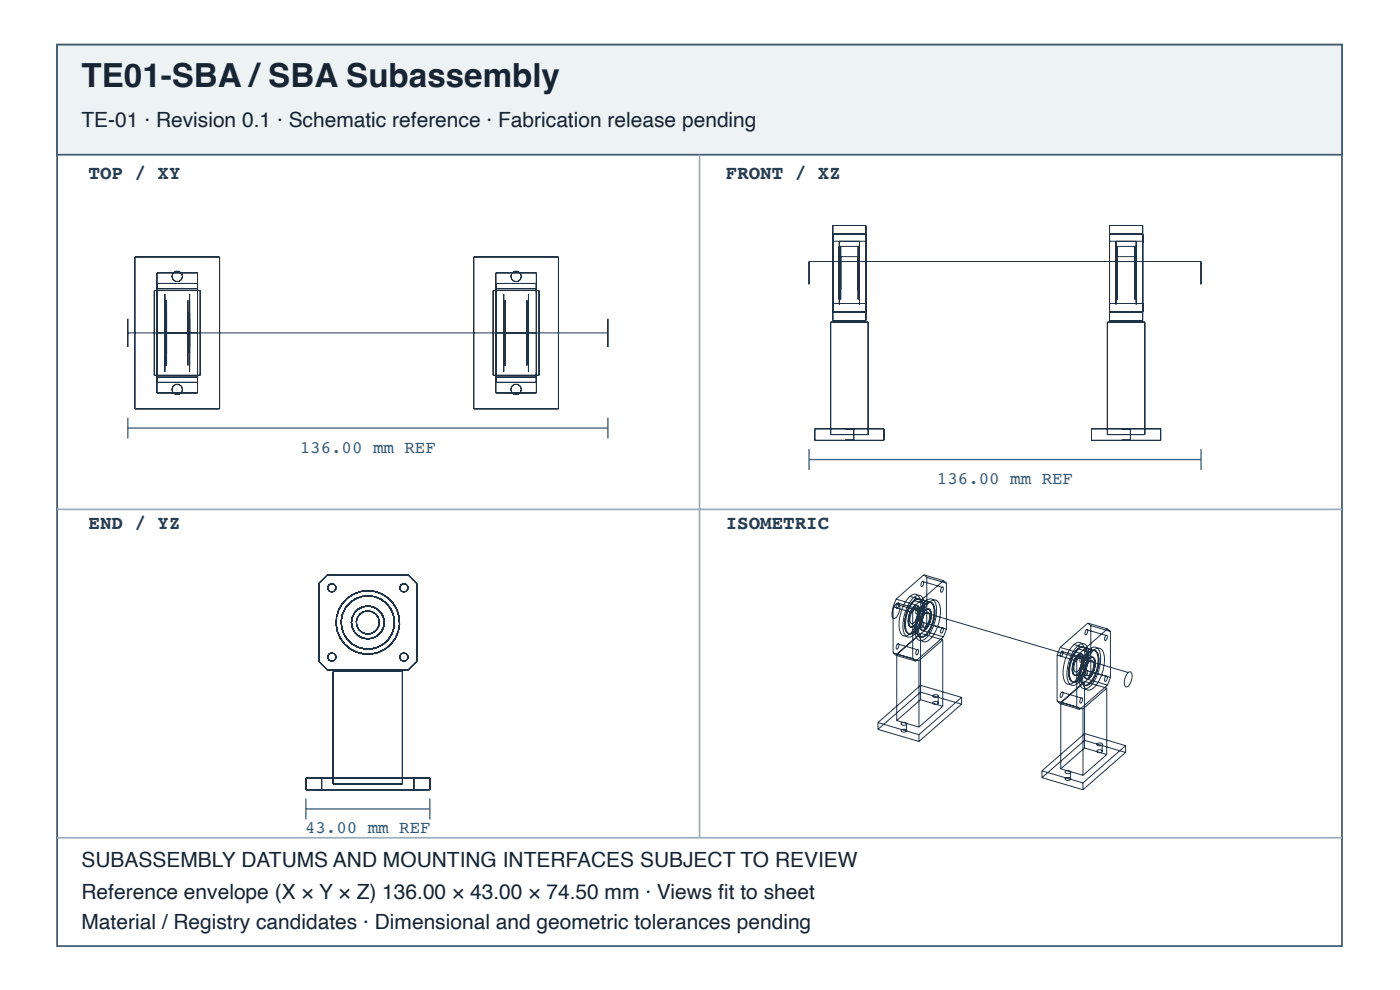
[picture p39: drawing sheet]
<svg xmlns="http://www.w3.org/2000/svg" width="297mm" height="210mm" viewBox="0 0 297 210" stroke-linecap="round" stroke-linejoin="round" font-family="sans-serif">
<defs><g id="words">
<text font-size="7" fill="#182431" x="17.3" y="18.4">TE01-SBA /SBA Subassembly</text>
<g font-size="4.4" fill="#182431">
<text x="17.3" y="26.9">TE-01 · Revision 0.1 · Schematic reference · Fabrication release pending</text>
<text x="17.3" y="183.9">SUBASSEMBLY DATUMS AND MOUNTING INTERFACES SUBJECT TO REVIEW</text>
<text x="17.3" y="190.6">Reference envelope (X × Y × Z) 136.00 × 43.00 × 74.50 mm · Views fi t to sheet</text>
<text x="17.3" y="196.9">Material / Registry candidates · Dimensional and geometric tolerances pending</text>
</g>
<g font-size="4.1" fill="#263d52">
<text x="18.8" y="38">TOP / XY</text>
<text x="154" y="38">FRONT / XZ</text>
<text x="18.8" y="112.1">END / YZ</text>
<text x="154" y="112.1">ISOMETRIC</text>
</g>
<g font-size="3.7" fill="#335b78">
<text x="63.6" y="95.9">136.00 mm REF</text>
<text x="198.8" y="102.6">136.00 mm REF</text>
<text x="64.7" y="176.7">43.00 mm REF</text>
</g>
</g></defs>
<path d="M12.1 9.5h272.6v191.1h-272.6z" fill="none" stroke="#405a70" stroke-width=".37"/>
<path d="M12.1 9.5h272.6v23.3h-272.6z" fill="#edf2f5"/>
<path d="M12.1 9.5h272.6v23.3h-272.6z" fill="none" stroke="#405a70" stroke-width=".37"/>
<path d="M148.4 32.8v144.8M12.1 108h272.6M12.1 177.6h272.6" fill="none" stroke="#9daebc" stroke-width=".37"/>
<g fill="none" stroke="#203246" stroke-width=".21">
<path d="M28.6 54.5h18v32.2h-18zM33.3 57.9h8.6v25.4h-8.6zM100.5 54.5h18v32.2h-18zM105.2 57.9h8.6v25.4h-8.6zM171.6 55.4v4.9zM171.6 55.4h83.2M176.7 49.7v1.7zM176.7 51.1v13.5zM176.7 47.8h7v20.2h-7zM176.7 49.6h7M176.7 51.1h7M178.1 51.2v13.4z"/>
<path d="M178.1 52.2v11.3zM178.1 54.4v7zM178.1 55.4v4.9zM178.1 51.2h4.2M178.1 52.2h4.2M178.1 54.4h4.2M178.4 52.2v11.3zM178.4 54.4v7zM182.1 52.2v11.3zM182.1 54.4v7zM182.3 51.2v13.4zM182.3 52.2v11.3z"/>
<path d="M182.3 54.4v7zM182.3 55.4v4.9zM183.7 49.7v1.7zM183.7 51.1v13.5zM235.4 49.7v1.7zM235.4 51.1v13.5zM235.4 47.8h7v20.2h-7zM235.4 49.6h7M235.4 51.1h7M236.8 51.2v13.4zM236.8 52.2v11.3zM236.8 54.4v7z"/>
<path d="M236.8 55.4v4.9zM236.8 51.2h4.2M236.8 52.2h4.2M236.8 54.4h4.2M237.1 52.2v11.3zM237.1 54.4v7zM240.8 52.2v11.3zM240.8 54.4v7zM241 52.2v11.3zM241 54.4v7zM241 51.2v13.4zM241 55.4v4.9z"/>
<path d="M242.4 49.7v1.7zM242.4 51.1v13.5zM254.8 55.4v4.9zM27.1 67.6v6zM27.1 70.6h101.9M32.7 61.6h9.8v18h-9.8zM33.3 78.9v2.1zM33.3 60.2v2.1zM33.3 62.3v16.5zM33.3 60.1h8.6M33.3 79.9h8.6M33.3 61.2h8.6"/>
<path d="M35 62.4v16.4zM35 63.7v13.8zM35 66.3v8.6zM35 67.6v6zM35.3 63.7v13.8zM35.3 66.3v8.6zM39.9 63.7v13.8zM39.9 66.3v8.6zM40.2 62.4v16.4zM40.2 63.7v13.8zM40.2 66.3v8.6zM40.2 67.6v6z"/>
<path d="M41.9 78.9v2.1zM41.9 60.2v2.1zM41.9 62.3v16.5zM104.6 61.6h9.8v18h-9.8zM105.2 78.9v2.1zM105.2 60.2v2.1zM105.2 62.3v16.5zM105.2 60.1h8.6M105.2 79.9h8.6M105.2 61.2h8.6M106.9 62.4v16.4zM106.9 63.7v13.8z"/>
<path d="M106.9 66.3v8.6zM106.9 67.6v6zM107.2 63.7v13.8zM107.2 66.3v8.6zM111.8 63.7v13.8zM111.8 66.3v8.6zM112.1 63.7v13.8zM112.1 66.3v8.6zM112.1 62.4v16.4zM112.1 67.6v6zM113.8 78.9v2.1zM113.8 60.2v2.1z"/>
<path d="M113.8 62.3v16.5zM129 67.6v6zM176.2 68.3h8v23.8h-8zM176.7 64.3v1.8zM176.7 66.1h7M176.7 64.3h7M183.7 64.3v1.8zM234.9 68.3h8v23.8h-8zM235.4 64.3v1.8zM235.4 66.1h7M235.4 64.3h7M242.4 64.3v1.8z"/>
<path d="M33.3 81.1h8.6M105.2 81.1h8.6M172.9 90.9h14.6v2.5h-14.6zM179.3 90.9h1.8zM179.3 93.4h1.8zM181.1 90.9v2.5M231.6 90.9h14.6v2.5h-14.6zM238 90.9h1.8zM238 93.4h1.8zM239.8 90.9v2.5M67.6 123.7l1.9-1.8h17.1l1.8 1.8v16.5l-1.8 1.9h-17.1l-1.9-1.9zM189.5 128.7l4.1 1.2"/>
<path d="M189.5 138.4l4.1 1.2M189.5 128.7v9.7M189.5 138.4l.6 .5M190.1 128.1l.5-.1a2.44 2.44 0 0 1-1 3.1 1.31 1.31 0 0 1-.3-1.6zM190.1 128.1l49.2 14.5M190.1 127l4.2 1.2M190.1 127l-.6 1.7M190.1 138.9l4.2 1.3M190.2 138.7v14.1M190.2 138.7l4.8 1.4M190.4 127.8h.2a.82 .82 0 0 1-.4 1.2 .91 .91 0 0 1 .2-1.2zM190.4 136.5h.2a.82 .82 0 0 1-.4 1.1 .91 .91 0 0 1 .2-1.1z"/>
<path d="M190.4 127.8l4.2 1.3M190.4 136.5l4.2 1.2M193 126.4a1.18 1.18 0 0 1 1.3-.4 1.18 1.18 0 0 1 .9 1 8.5 8.5 0 0 1-2.4 7.6 1.07 1.07 0 0 1-1.8-.4 8.4 8.4 0 0 1 2-7.8zM193 126.4l4.2 1.2M193.6 129.9v9.7M193.6 139.6l.7 .6M193.9 126.7a1.18 1.18 0 0 1 1.2-.5 1.18 1.18 0 0 1 .9 1 8.5 8.5 0 0 1-2.4 7.6 1.06 1.06 0 0 1-1.7-.4 8.3 8.3 0 0 1 2-7.7zM193.9 127.3l.9-.4a1.61 1.61 0 0 1 1 1.8 7.3 7.3 0 0 1-2.2 5.5l-.5 .2a1.23 1.23 0 0 1-1.2-1.5 7.6 7.6 0 0 1 2-5.6zM193.9 128.6l.7-.2a1.77 1.77 0 0 1 .4 1.9 3.7 3.7 0 0 1-1.5 2.6h-.3a1.77 1.77 0 0 1-.5-1.9 4.4 4.4 0 0 1 1.2-2.4zM193.9 129.2l.5-.1a2.44 2.44 0 0 1-1 3.2 1.31 1.31 0 0 1-.3-1.6zM193.9 126.7l2.5 .7M193.9 127.3l2.5 .8"/>
<path d="M193.9 128.6l2.5 .7M193.9 129.2l2.5 .7M193.9 127.3l.1 .1M194 127.4l1-.4a1.61 1.61 0 0 1 1 1.8 7.3 7.3 0 0 1-2.2 5.4l-.5 .2a1.22 1.22 0 0 1-1.2-1.4 7.6 7.6 0 0 1 1.9-5.6zM194 128.6l.7-.2a1.77 1.77 0 0 1 .5 1.9 3.7 3.7 0 0 1-1.5 2.7h-.4a1.77 1.77 0 0 1-.4-1.9 4.4 4.4 0 0 1 1.1-2.5zM194.3 128.2l-.7 1.7M194.6 129.1l.2-.1a.82 .82 0 0 1-.4 1.2 .91 .91 0 0 1 .2-1.1zM194.6 137.7h.2a.82 .82 0 0 1-.4 1.1 .91 .91 0 0 1 .2-1.1zM195.3 134.3l-5.1 4.4M195.3 134.3v14M195.3 134.3l4.7 1.3M195.7 123.3l.1-.1a.82 .82 0 0 1-.3 1.2 .91 .91 0 0 1 .2-1.1z"/>
<path d="M195.7 131.9h.1a.82 .82 0 0 1-.3 1.1 .91 .91 0 0 1 .2-1.1zM195.7 123.3l4.1 1.2M195.7 131.9l4.1 1.2M196 121.9l4.2 1.2M196 121.9l-5.9 5.1M196 121.9l.6 .5M196 133.8l-5.9 5.1M196 133.8l4.2 1.2M196.2 128l1-.4a1.6 1.6 0 0 1 1 1.8 7.3 7.3 0 0 1-2.2 5.5l-.5 .2a1.22 1.22 0 0 1-1.2-1.5 7.6 7.6 0 0 1 1.9-5.6zM196.2 129.3l.7-.2a1.77 1.77 0 0 1 .5 1.9 3.7 3.7 0 0 1-1.5 2.6h-.4a1.77 1.77 0 0 1-.4-1.9 4.4 4.4 0 0 1 1.1-2.4zM196.2 128l.2 .1M196.2 129.3h.2"/>
<path d="M196.4 128.1l.9-.5a1.61 1.61 0 0 1 1 1.9 7.3 7.3 0 0 1-2.2 5.4l-.4 .2a1.23 1.23 0 0 1-1.2-1.4 7.6 7.6 0 0 1 1.9-5.6zM196.4 127.4a1.18 1.18 0 0 1 1.2-.4 1.18 1.18 0 0 1 .9 1 8.5 8.5 0 0 1-2.4 7.6 1.06 1.06 0 0 1-1.7-.5 8.3 8.3 0 0 1 2-7.7zM196.4 128.1l.9-.5a1.6 1.6 0 0 1 1 1.9 7.3 7.3 0 0 1-2.1 5.4l-.5 .2a1.22 1.22 0 0 1-1.2-1.4 7.6 7.6 0 0 1 1.9-5.6zM196.4 129.3l.7-.2a1.77 1.77 0 0 1 .4 1.9 3.7 3.7 0 0 1-1.5 2.7h-.3a1.77 1.77 0 0 1-.4-1.9 4.4 4.4 0 0 1 1.1-2.5zM196.4 129.9l.6-.1a2.44 2.44 0 0 1-1 3.2 1.31 1.31 0 0 1-.4-1.6zM196.6 122.4v9.8M196.6 132.2l-.6 1.6M196.6 122.4l4.2 1.2M196.6 132.2l4.2 1.2M197.2 127.6a1.18 1.18 0 0 1 1.3-.4 1.18 1.18 0 0 1 .8 1 8.5 8.5 0 0 1-2.4 7.6 1.07 1.07 0 0 1-1.7-.4 8.4 8.4 0 0 1 2-7.8zM199.8 124.5l.2-.1a.82 .82 0 0 1-.3 1.2 .91 .91 0 0 1 .1-1.1zM199.8 133.1h.2a.82 .82 0 0 1-.3 1.2 .91 .91 0 0 1 .1-1.2z"/>
<path d="M200 135.6l-5 4.5M200 135.6v14.1M200.2 123.1l-5.9 5.1M200.2 123.1l.6 .5M200.2 135l-5.9 5.2M200.8 123.6v9.8M200.8 133.4l-.6 1.6M224.3 138.9l4.1 1.2M224.3 138.9v9.7M224.9 137.3l4.2 1.2M224.9 137.3l-.6 1.6M225.2 138.1l.2-.1a.82 .82 0 0 1-.4 1.2 .91 .91 0 0 1 .2-1.1z"/>
<path d="M225.2 138.1l4.2 1.2M227.8 136.7a1.18 1.18 0 0 1 1.3-.5 1.18 1.18 0 0 1 .9 1 8.5 8.5 0 0 1-2.4 7.6 1.07 1.07 0 0 1-1.8-.4 8.4 8.4 0 0 1 2-7.7zM227.8 136.7l4.2 1.2M228.7 136.9a1.18 1.18 0 0 1 1.2-.4 1.18 1.18 0 0 1 .9 1 8.5 8.5 0 0 1-2.4 7.6 1.06 1.06 0 0 1-1.7-.5 8.3 8.3 0 0 1 2-7.7zM228.7 137.5l.9-.4a1.61 1.61 0 0 1 1 1.9 7.3 7.3 0 0 1-2.2 5.4l-.5 .2a1.23 1.23 0 0 1-1.2-1.4 7.6 7.6 0 0 1 2-5.7zM228.7 138.8l.7-.2a1.77 1.77 0 0 1 .4 1.9 3.7 3.7 0 0 1-1.5 2.7h-.4a1.77 1.77 0 0 1-.4-2 4.4 4.4 0 0 1 1.2-2.4zM228.7 139.4l.5-.1a2.44 2.44 0 0 1-1 3.2 1.31 1.31 0 0 1-.3-1.6zM228.7 137.5l2.5 .8M228.7 138.8l2.5 .8M228.7 139.4l2.5 .8M228.7 137.5l.1 .1M228.7 138.8l.1 .1"/>
<path d="M228.8 137.6l1-.4a1.61 1.61 0 0 1 1 1.8 7.3 7.3 0 0 1-2.2 5.5l-.5 .2a1.23 1.23 0 0 1-1.2-1.5 7.6 7.6 0 0 1 1.9-5.6zM228.8 138.9l.7-.2a1.77 1.77 0 0 1 .5 1.9 3.7 3.7 0 0 1-1.5 2.6h-.4a1.77 1.77 0 0 1-.4-1.9 4.4 4.4 0 0 1 1.1-2.4zM229.1 138.5l-.7 1.6M229.4 139.3l.2-.1a.82 .82 0 0 1-.4 1.2 .91 .91 0 0 1 .2-1.1zM230.5 133.5l.1-.1a.82 .82 0 0 1-.3 1.2 .91 .91 0 0 1 .2-1.1zM230.5 133.5l4.1 1.2M230.8 132.1l4.1 1.2M230.8 132.1l-5.9 5.2M230.8 132.1l.6 .5M231 138.2l1-.4a1.61 1.61 0 0 1 1 1.9 7.3 7.3 0 0 1-2.2 5.4l-.5 .2a1.22 1.22 0 0 1-1.2-1.4 7.6 7.6 0 0 1 1.9-5.7zM231 139.5l.7-.2a1.77 1.77 0 0 1 .5 1.9 3.7 3.7 0 0 1-1.6 2.7h-.3a1.77 1.77 0 0 1-.4-2 4.4 4.4 0 0 1 1.1-2.4zM231 139.5l.2 .1"/>
<path d="M231.2 138.3l.9-.4a1.61 1.61 0 0 1 1 1.8 7.3 7.3 0 0 1-2.2 5.5l-.4 .2a1.22 1.22 0 0 1-1.2-1.5 7.6 7.6 0 0 1 1.9-5.6zM231.2 137.7a1.18 1.18 0 0 1 1.2-.5 1.18 1.18 0 0 1 .9 1 8.5 8.5 0 0 1-2.4 7.6 1.06 1.06 0 0 1-1.7-.4 8.3 8.3 0 0 1 2-7.7zM231.2 138.3l.9-.4a1.6 1.6 0 0 1 1 1.8 7.3 7.3 0 0 1-2.2 5.5l-.4 .2a1.22 1.22 0 0 1-1.2-1.5 7.6 7.6 0 0 1 1.9-5.6zM231.2 139.6l.7-.3a1.77 1.77 0 0 1 .4 2 3.7 3.7 0 0 1-1.5 2.6h-.3a1.77 1.77 0 0 1-.4-1.9 4.4 4.4 0 0 1 1.1-2.4zM231.4 132.6v9.8M231.4 132.6l4.2 1.3M232 137.9a1.18 1.18 0 0 1 1.3-.5 1.18 1.18 0 0 1 .8 1 8.5 8.5 0 0 1-2.4 7.7 1.07 1.07 0 0 1-1.7-.5 8.4 8.4 0 0 1 2-7.7zM234.6 134.7h.2a.82 .82 0 0 1-.3 1.1 .91 .91 0 0 1 .1-1.1zM234.9 133.3l-5.8 5.2M234.9 133.3l.7 .6M235.6 133.9v9.7M70.7 142.4h14.7v23.8h-14.7z"/>
<path d="M186.3 153.2v1.4M186.3 154.6l8.7 2.6M186.3 153.2l8.7 2.6M190.2 152.8l4.8 1.3M191.2 153.3a.88 .88 0 0 1 1.2 .1 .74 .74 0 0 1-1.3 .1zM191.2 154.7a.88 .88 0 0 1 1.2 .2 .74 .74 0 0 1-1.3 0zM192.3 153.6v1.5M195 155.8v1.4M195 140.1v14M195.3 148.3l-5.1 4.5M195.3 148.3l4.7 1.4M197.9 147.4a.88 .88 0 0 1 1.2 .2 .74 .74 0 0 1-1.2 0z"/>
<path d="M197.9 148.9a.88 .88 0 0 1 1.2 .1 .74 .74 0 0 1-1.2 .1zM199 147.7v1.5M200 149.7l-5 4.4M204 147.9l-8.7-2.6-9 7.9M204 149.3l-8.7-2.6-9 7.9M204 147.9l-9 7.9M204 147.9v1.4M204 149.3l-9 7.9M224.3 148.6l5.5 1.7M224.3 148.6l.6 .6M224.9 149.2l4.2 1.2M225.2 146.7h.2a.82 .82 0 0 1-.4 1.2 .91 .91 0 0 1 .2-1.2z"/>
<path d="M225.2 146.7l4.2 1.3M228.4 140.1v9.8l.7 .5M229.4 148l.2-.1a.82 .82 0 0 1-.4 1.2 .91 .91 0 0 1 .2-1.1zM229.8 150.3v14.1M230.1 144.5l-5.1 4.4v14.1M230.1 144.5v14.1M230.1 158.6l-5.1 4.4M230.1 158.6l4.7 1.4M230.1 144.5l4.7 1.4M230.5 142.2l.1-.1a.82 .82 0 0 1-.3 1.2 .91 .91 0 0 1 .2-1.1zM230.5 142.2l4.1 1.2M230.8 144l-5.9 5.2"/>
<path d="M230.8 144l4.1 1.3M231.2 140.2l.6-.1a2.44 2.44 0 0 1-1.1 3.1 1.31 1.31 0 0 1-.3-1.6zM231.4 142.4l-.6 1.6M231.4 142.4l4.2 1.2M232.7 157.7a.88 .88 0 0 1 1.2 .1 .74 .74 0 0 1-1.2 0zM232.7 159.1a.88 .88 0 0 1 1.2 .1 .74 .74 0 0 1-1.2 .1zM233.8 158v1.4M234.6 143.4l.2-.1a.82 .82 0 0 1-.3 1.2 .91 .91 0 0 1 .1-1.1zM234.8 145.9l-5 4.4M234.8 145.9v14.1M234.8 160l-5 4.4M234.9 145.3l-5.8 5.1"/>
<path d="M235.6 143.6l-.7 1.7M238.8 158.1l-8.7-2.6-9 7.9M238.8 159.5l-8.7-2.5-9 7.9M238.8 158.1l-9 7.9M238.8 158.1v1.4M238.8 159.5l-9 7.9M239.3 142.6l.6-.1a2.44 2.44 0 0 1-1 3.1 1.31 1.31 0 0 1-.3-1.6zM64.9 165h26.3v2.4h-26.3zM67.4 165h1.7zM67.4 167.4h1.7zM68.3 165v2.4M86.9 165h1.8z"/>
<path d="M86.9 167.4h1.8zM87.8 165v2.4M221.1 163.4v1.5M221.1 164.9l8.7 2.5M221.1 163.4l8.7 2.6M225 163l4.8 1.4M226 163.5a.88 .88 0 0 1 1.2 .2 .74 .74 0 0 1-1.3 0zM226 165a.88 .88 0 0 1 1.2 .1 .74 .74 0 0 1-1.3 .1zM227.1 163.9v1.4M229.8 166v1.4"/>
<circle cx="37.6" cy="58.6" r="1.12"/>
<circle cx="109.5" cy="58.6" r="1.12"/>
<circle cx="37.6" cy="82.6" r="1.12"/>
<circle cx="109.5" cy="82.6" r="1.12"/>
<circle cx="70.4" cy="124.6" r=".89"/>
<circle cx="70.4" cy="139.3" r=".89"/>
<circle cx="78" cy="132" r="5.7"/>
<circle cx="78" cy="132" r="3.5"/>
<circle cx="78" cy="132" r="6.7"/>
<circle cx="78" cy="132" r="2.45"/>
<circle cx="85.7" cy="124.6" r=".89"/>
<circle cx="85.7" cy="139.3" r=".89"/>
</g>
<path d="M27.1 88.5v4.5M27.1 90.8h101.9M129 88.5v4.5M171.6 95.2v4.5M171.6 97.4h83.2M254.8 95.2v4.5M64.9 169.3v4.4M64.9 171.5h26.3M91.2 169.3v4.4" fill="none" stroke="#466b86" stroke-width=".3"/>
<use href="#words"/>
</svg>
